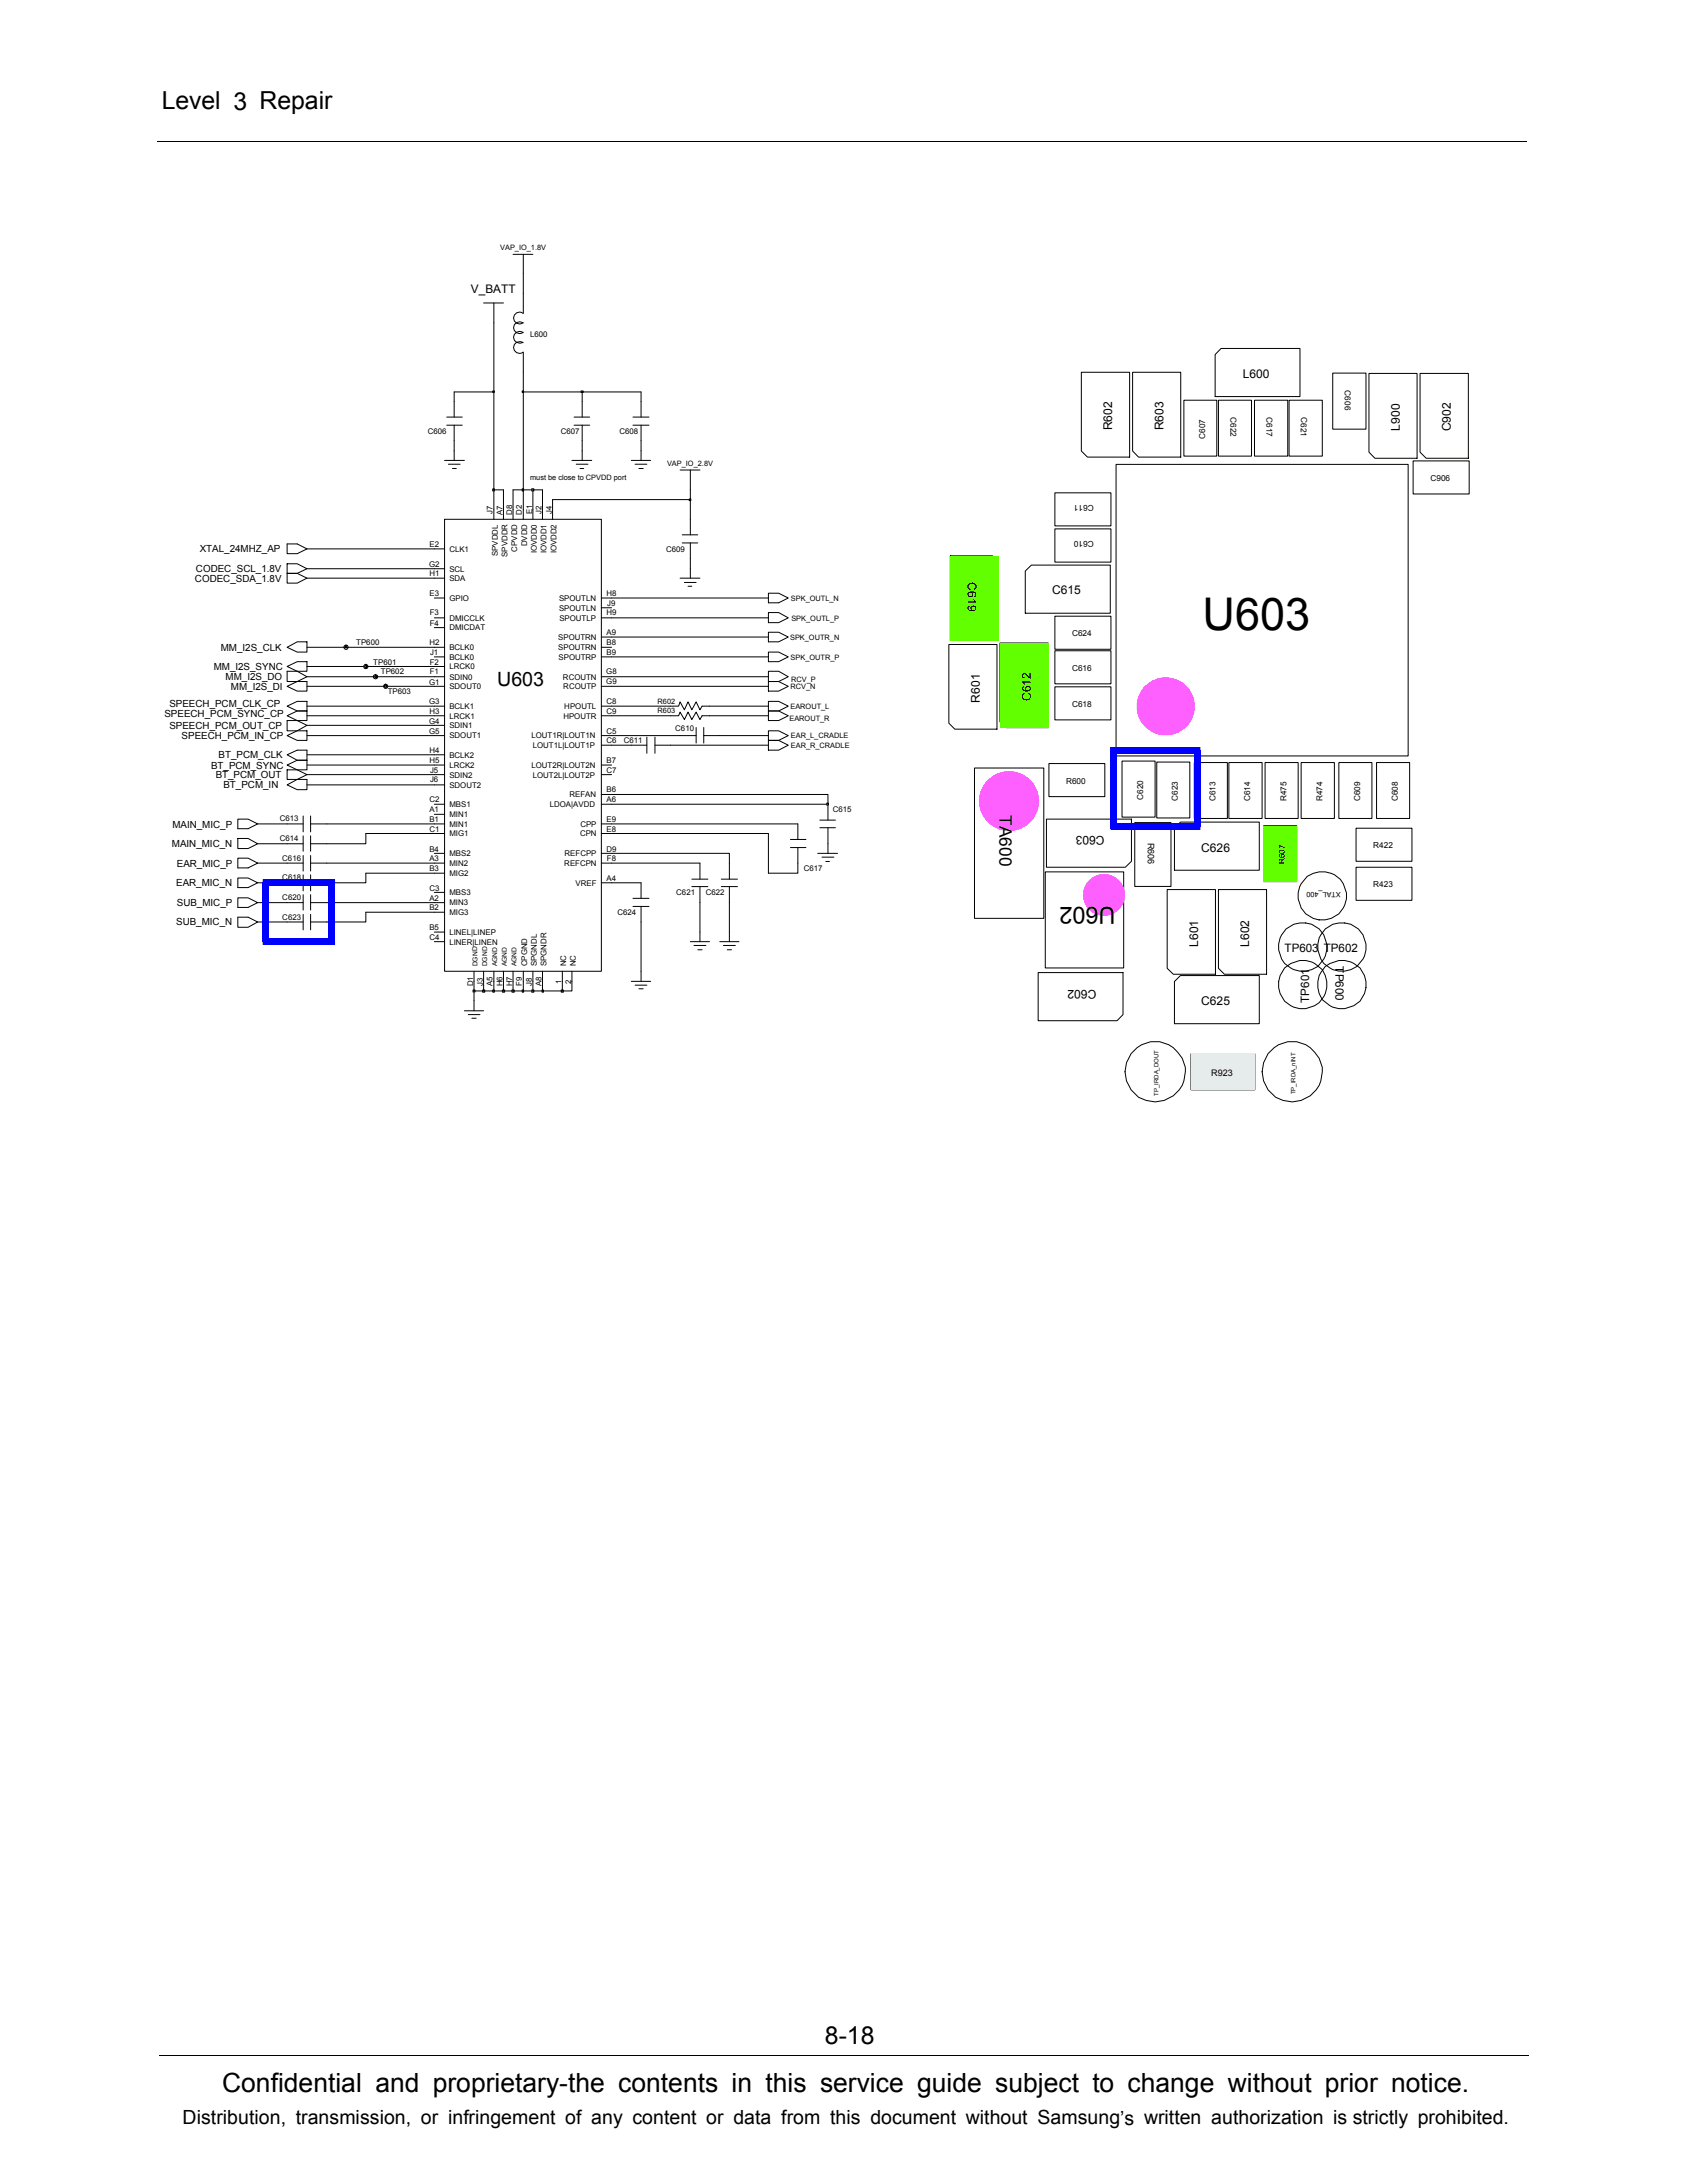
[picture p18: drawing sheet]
<svg xmlns="http://www.w3.org/2000/svg" width="216mm" height="279mm" viewBox="0 0 216 279" stroke-linecap="round" stroke-linejoin="round" font-family="sans-serif">
<defs><g id="words">
<text font-size="5.8" x="153.9" y="80.6">U603</text>
<text font-size="3.4" x="28.4" y="267.7">Confidential and proprietary-the contents in this service guide subject to change without prior notice.</text>
<g font-size="3.2">
<text x="20.7" y="14">Level 3 Repair</text>
<text x="105.6" y="261.6">8-18</text>
</g>
<text font-size="3" x="142.7" y="116.1" transform="rotate(-180 142.7 116.1)">U602</text>
<g font-size="2.5">
<text x="63.6" y="87.8">U603</text>
<text x="23.4" y="271.9">Distribution, transmission, or infringement of any content or data from this document without Samsung’s written authorization is strictly prohibited.</text>
</g>
<text font-size="2.2" x="127.9" y="104.4" transform="rotate(90 127.9 104.4)">TA600</text>
<g font-size="1.5">
<text x="60.3" y="37.5">V_BATT</text>
<text x="159" y="48.4">L600</text>
<text x="142.3" y="55.1" transform="rotate(-90 142.3 55.1)">R602</text>
<text x="148.9" y="55.1" transform="rotate(-90 148.9 55.1)">R603</text>
<text x="179.1" y="55.1" transform="rotate(-90 179.1 55.1)">L900</text>
<text x="185.7" y="55.2" transform="rotate(-90 185.7 55.2)">C902</text>
<text x="123.8" y="74.5" transform="rotate(90 123.8 74.5)">C619</text>
<text x="134.7" y="76.1">C615</text>
<text x="125.4" y="89.9" transform="rotate(-90 125.4 89.9)">R601</text>
<text x="131.9" y="89.7" transform="rotate(-90 131.9 89.7)">C612</text>
<text x="141.4" y="107.1" transform="rotate(-180 141.4 107.1)">C603</text>
<text x="153.7" y="109">C626</text>
<text x="153.3" y="121.2" transform="rotate(-90 153.3 121.2)">L601</text>
<text x="159.9" y="121.2" transform="rotate(-90 159.9 121.2)">L602</text>
<text x="164.4" y="121.9">TP603 TP602</text>
<text x="170.9" y="123.7" transform="rotate(90 170.9 123.7)">TP600</text>
<text x="140.3" y="126.7" transform="rotate(-180 140.3 126.7)">C602</text>
<text x="153.7" y="128.6">C625</text>
<text x="167.6" y="128.3" transform="rotate(-90 167.6 128.3)">TP601</text>
</g>
<g font-size="1.3">
<text x="25.6" y="70.7">XTAL_24MHZ_AP</text>
<text x="25" y="74.5">CODEC_SDA_1.8V</text>
<text x="25.1" y="73.2">CODEC_SCL_1.8V</text>
<text x="28.3" y="83.3">MM_I2S_CLK</text>
<text x="27.3" y="85.8">MM_I2S_SYNC</text>
<text x="28.9" y="87.1">MM_I2S_DO</text>
<text x="29.5" y="88.3">MM_I2S_DI</text>
<text x="21" y="91.7">SPEECH_PCM_SYNC_CP</text>
<text x="21.7" y="90.5">SPEECH_PCM_CLK_CP</text>
<text x="21.7" y="93.3">SPEECH_PCM_OUT_CP</text>
<text x="23.2" y="94.6">SPEECH_PCM_IN_CP</text>
<text x="27" y="98.4">BT_PCM_SYNC</text>
<text x="27.6" y="99.6">BT_PCM_OUT</text>
<text x="28" y="97.1">BT_PCM_CLK</text>
<text x="28.6" y="100.9">BT_PCM_IN</text>
<text x="22.1" y="105.9">MAIN_MIC_P</text>
<text x="22" y="108.5">MAIN_MIC_N</text>
<text x="22.5" y="113.5">EAR_MIC_N</text>
<text x="22.6" y="110.9">EAR_MIC_P</text>
<text x="22.5" y="118.4">SUB_MIC_N</text>
<text x="22.6" y="116">SUB_MIC_P</text>
</g>
<g font-size="1.2">
<text x="146.9" y="107.9" transform="rotate(90 146.9 107.9)">R606</text>
<text x="155" y="137.7">R923</text>
</g>
<g font-size="1.1">
<text x="157.5" y="53.4" transform="rotate(90 157.5 53.4)">C622</text>
<text x="162.1" y="53.4" transform="rotate(90 162.1 53.4)">C617</text>
<text x="166.5" y="53.4" transform="rotate(90 166.5 53.4)">C621</text>
<text x="172.1" y="50" transform="rotate(90 172.1 50)">C606</text>
<text x="154.2" y="56.2" transform="rotate(-90 154.2 56.2)">C607</text>
<text x="140" y="64.6" transform="rotate(-180 140 64.6)">C611</text>
<text x="183.1" y="61.6">C906</text>
<text x="140" y="69.2" transform="rotate(-180 140 69.2)">C610</text>
<text x="137.2" y="81.4">C624</text>
<text x="137.2" y="85.9">C616</text>
<text x="137.2" y="90.5">C618</text>
<text x="136.4" y="100.3">R600</text>
<text x="146.3" y="102.4" transform="rotate(-90 146.3 102.4)">C620</text>
<text x="150.7" y="102.5" transform="rotate(-90 150.7 102.5)">C623</text>
<text x="155.6" y="102.6" transform="rotate(-90 155.6 102.6)">C613</text>
<text x="160" y="102.6" transform="rotate(-90 160 102.6)">C614</text>
<text x="164.7" y="102.6" transform="rotate(-90 164.7 102.6)">R475</text>
<text x="169.3" y="102.6" transform="rotate(-90 169.3 102.6)">R474</text>
<text x="174.1" y="102.6" transform="rotate(-90 174.1 102.6)">C609</text>
<text x="178.9" y="102.6" transform="rotate(-90 178.9 102.6)">C608</text>
<text x="164.4" y="110.6" transform="rotate(-90 164.4 110.6)">R607</text>
<text x="175.7" y="108.6">R422</text>
<text x="175.7" y="113.6">R423</text>
</g>
<g font-size="1">
<text x="67.8" y="43.2">L600</text>
<text x="54.8" y="55.5">C606</text>
<text x="71.8" y="55.5">C607</text>
<text x="79.3" y="55.5">C608</text>
<text x="63" y="65.8" transform="rotate(-90 63 65.8)">J7</text>
<text x="64.3" y="65.9" transform="rotate(-90 64.3 65.9)">A7</text>
<text x="65.6" y="65.9" transform="rotate(-90 65.6 65.9)">D8</text>
<text x="66.8" y="65.9" transform="rotate(-90 66.8 65.9)">D2</text>
<text x="68.1" y="65.8" transform="rotate(-90 68.1 65.8)">E1</text>
<text x="69.3" y="65.8" transform="rotate(-90 69.3 65.8)">J2</text>
<text x="70.6" y="65.8" transform="rotate(-90 70.6 65.8)">J4</text>
<text x="55" y="70">E2</text>
<text x="57.5" y="70.6">CLK1</text>
<text x="63.7" y="71.2" transform="rotate(-90 63.7 71.2)">SPVDDL</text>
<text x="64.9" y="71.3" transform="rotate(-90 64.9 71.3)">SPVDDR</text>
<text x="66.2" y="70.6" transform="rotate(-90 66.2 70.6)">CPVDD</text>
<text x="67.5" y="69.9" transform="rotate(-90 67.5 69.9)">DVDD</text>
<text x="68.7" y="70.8" transform="rotate(-90 68.7 70.8)">IOVDD0</text>
<text x="69.9" y="70.8" transform="rotate(-90 69.9 70.8)">IOVDD1</text>
<text x="71.2" y="70.8" transform="rotate(-90 71.2 70.8)">IOVDD2</text>
<text x="85.3" y="70.6">C609</text>
<text x="54.9" y="72.5">G2</text>
<text x="54.9" y="73.8">H1</text>
<text x="55" y="76.3">E3</text>
<text x="57.5" y="76.9">GPIO</text>
<text x="57.5" y="73.2">SCL</text>
<text x="57.5" y="74.4">SDA</text>
<text x="71.5" y="76.9">SPOUTLN</text>
<text x="77.6" y="76.3">H8</text>
<text x="77.7" y="77.5">J9</text>
<text x="45.6" y="82.5">TP600</text>
<text x="54.9" y="82.5">H2</text>
<text x="55" y="78.8">F3</text>
<text x="55" y="80.1">F4</text>
<text x="55" y="83.8">J1</text>
<text x="57.5" y="83.2">BCLK0</text>
<text x="57.5" y="79.5">DMICCLK</text>
<text x="57.5" y="80.7">DMICDAT</text>
<text x="71.4" y="81.9">SPOUTRN</text>
<text x="71.4" y="83.2">SPOUTRN</text>
<text x="71.5" y="78.1">SPOUTLN</text>
<text x="71.6" y="79.5">SPOUTLP</text>
<text x="77.6" y="78.8">H9</text>
<text x="77.6" y="81.3">A9</text>
<text x="77.6" y="82.5">B8</text>
<text x="77.6" y="83.8">B9</text>
<text x="47.8" y="85.1">TP601</text>
<text x="48.7" y="86.3">TP602</text>
<text x="49.6" y="88.8">TP603</text>
<text x="54.9" y="87.6">G1</text>
<text x="55" y="86.3">F1</text>
<text x="55" y="85.1">F2</text>
<text x="57.5" y="84.4">BCLK0</text>
<text x="57.5" y="88.2">SDOUT0</text>
<text x="57.5" y="87">SDIN0</text>
<text x="57.5" y="85.7">LRCK0</text>
<text x="71.5" y="84.4">SPOUTRP</text>
<text x="72.1" y="87">RCOUTN</text>
<text x="72.1" y="88.2">RCOUTP</text>
<text x="77.6" y="86.3">G8</text>
<text x="77.6" y="87.6">G9</text>
<text x="54.9" y="92.6">G4</text>
<text x="54.9" y="93.9">G5</text>
<text x="54.9" y="90.1">G3</text>
<text x="54.9" y="91.4">H3</text>
<text x="57.5" y="93.2">SDIN1</text>
<text x="57.5" y="94.5">SDOUT1</text>
<text x="57.5" y="90.8">BCLK1</text>
<text x="57.5" y="92">LRCK1</text>
<text x="68" y="94.5">LOUT1R|LOUT1N</text>
<text x="68.2" y="95.8">LOUT1L|LOUT1P</text>
<text x="72.1" y="92">HPOUTR</text>
<text x="72.2" y="90.8">HPOUTL</text>
<text x="77.6" y="93.9">C5</text>
<text x="77.6" y="95.1">C6</text>
<text x="77.6" y="90.1">C8</text>
<text x="77.6" y="91.4">C9</text>
<text x="79.8" y="95.1">C611</text>
<text x="86.4" y="93.5">C610</text>
<text x="54.9" y="97.7">H5</text>
<text x="54.9" y="96.4">H4</text>
<text x="55" y="98.9">J5</text>
<text x="55" y="100.1">J6</text>
<text x="57.5" y="99.5">SDIN2</text>
<text x="57.5" y="100.8">SDOUT2</text>
<text x="57.5" y="98.3">LRCK2</text>
<text x="57.5" y="97">BCLK2</text>
<text x="68" y="98.3">LOUT2R|LOUT2N</text>
<text x="68.2" y="99.5">LOUT2L|LOUT2P</text>
<text x="77.6" y="101.4">B6</text>
<text x="77.6" y="97.7">B7</text>
<text x="77.6" y="98.9">C7</text>
<text x="35.8" y="107.7">C614</text>
<text x="35.8" y="105.1">C613</text>
<text x="54.9" y="105.2">B1</text>
<text x="54.9" y="106.4">C1</text>
<text x="54.9" y="102.7">C2</text>
<text x="54.9" y="103.9">A1</text>
<text x="57.5" y="105.8">MIN1</text>
<text x="57.5" y="107.1">MIG1</text>
<text x="57.5" y="103.3">MBS1</text>
<text x="57.5" y="104.6">MIN1</text>
<text x="70.4" y="103.3">LDOA|AVDD</text>
<text x="72.9" y="102.1">REFAN</text>
<text x="74.2" y="107.1">CPN</text>
<text x="74.3" y="105.8">CPP</text>
<text x="77.6" y="102.7">A6</text>
<text x="77.6" y="106.4">E8</text>
<text x="77.6" y="105.2">E9</text>
<text x="106.6" y="103.9">C615</text>
<text x="36.1" y="110.2">C616</text>
<text x="36.1" y="112.6">C618</text>
<text x="54.9" y="111.4">B3</text>
<text x="54.9" y="109">B4</text>
<text x="54.9" y="114">C3</text>
<text x="54.9" y="110.2">A3</text>
<text x="57.5" y="112.1">MIG2</text>
<text x="57.5" y="109.6">MBS2</text>
<text x="57.5" y="110.8">MIN2</text>
<text x="72.2" y="110.8">REFCPN</text>
<text x="72.3" y="109.6">REFCPP</text>
<text x="73.7" y="113.4">VREF</text>
<text x="77.6" y="109">D9</text>
<text x="77.6" y="112.8">A4</text>
<text x="77.7" y="110.2">F8</text>
<text x="102.9" y="111.4">C617</text>
<text x="36.1" y="117.7">C623</text>
<text x="36.1" y="115.2">C620</text>
<text x="54.9" y="116.5">B2</text>
<text x="54.9" y="119.1">B5</text>
<text x="54.9" y="115.3">A2</text>
<text x="57.5" y="117.1">MIG3</text>
<text x="57.5" y="114.6">MBS3</text>
<text x="57.5" y="119.7">LINEL|LINEP</text>
<text x="57.5" y="115.9">MIN3</text>
<text x="79" y="117.1">C624</text>
<text x="86.6" y="114.6">C621</text>
<text x="90.3" y="114.6">C622</text>
<text x="54.9" y="120.3">C4</text>
<text x="57.5" y="120.9">LINER|LINEN</text>
<text x="67.5" y="123.7" transform="rotate(-90 67.5 123.7)">CPGND</text>
<text x="68.7" y="123.7" transform="rotate(-90 68.7 123.7)">SPGNDL</text>
<text x="69.9" y="123.7" transform="rotate(-90 69.9 123.7)">SPGNDR</text>
<text x="71.9" y="125.9" transform="rotate(-90 71.9 125.9)">1</text>
<text x="72.5" y="123.7" transform="rotate(-90 72.5 123.7)">NC</text>
<text x="73.1" y="125.9" transform="rotate(-90 73.1 125.9)">2</text>
<text x="73.7" y="123.7" transform="rotate(-90 73.7 123.7)">NC</text>
<text x="60.6" y="126.2" transform="rotate(-90 60.6 126.2)">D1</text>
<text x="61.8" y="126.2" transform="rotate(-90 61.8 126.2)">J3</text>
<text x="63" y="126.2" transform="rotate(-90 63 126.2)">A5</text>
<text x="64.3" y="126.2" transform="rotate(-90 64.3 126.2)">H6</text>
<text x="65.6" y="126.2" transform="rotate(-90 65.6 126.2)">H7</text>
<text x="66.8" y="126.2" transform="rotate(-90 66.8 126.2)">F9</text>
<text x="68.1" y="126.2" transform="rotate(-90 68.1 126.2)">J8</text>
<text x="69.3" y="126.2" transform="rotate(-90 69.3 126.2)">A8</text>
</g>
<g font-size=".9">
<text x="64" y="31.9">VAP_IO_1.8V</text>
<text x="85.4" y="59.6">VAP_IO_2.8V</text>
<text x="67.8" y="61.5">must be close to CPVDD port</text>
<text x="101.2" y="76.9">SPK_OUTL_N</text>
<text x="101.1" y="81.9">SPK_OUTR_N</text>
<text x="101.3" y="79.4">SPK_OUTL_P</text>
<text x="101.2" y="88.2">RCV_N</text>
<text x="101.2" y="84.4">SPK_OUTR_P</text>
<text x="101.2" y="87.2">RCV_P</text>
<text x="84.2" y="90">R602</text>
<text x="84.2" y="91.3">R603</text>
<text x="101" y="92.3">EAROUT_R</text>
<text x="101.2" y="90.7">EAROUT_L</text>
<text x="101.2" y="94.5">EAR_L_CRADLE</text>
<text x="101.2" y="95.7">EAR_R_CRADLE</text>
<text x="171.6" y="114.1" transform="rotate(-180 171.6 114.1)">XTAL_400</text>
<text x="61.1" y="123.7" transform="rotate(-90 61.1 123.7)">DGND</text>
<text x="62.3" y="123.7" transform="rotate(-90 62.3 123.7)">DGND</text>
<text x="63.6" y="123.7" transform="rotate(-90 63.6 123.7)">AGND</text>
<text x="64.9" y="123.7" transform="rotate(-90 64.9 123.7)">AGND</text>
<text x="66.1" y="123.7" transform="rotate(-90 66.1 123.7)">AGND</text>
</g>
<g font-size=".8">
<text x="148.3" y="140.3" transform="rotate(-90 148.3 140.3)">TP_IRDA_DOUT</text>
<text x="165.8" y="140.1" transform="rotate(-90 165.8 140.1)">TP_IRDA_nINT</text>
</g>
</g></defs>
<g fill="none" stroke="#000" stroke-width=".13">
<path d="M20.2 18.1h175.3M61.9 38.8h2.5M63.2 38.8v2.5M65.7 32.6h2.5M67 32.6v2.4M67 37.5v2.6M56.9 58.9h2.5M57.2 53.4h2M57.2 54.4h2M57.4 59.4h1.5M57.9 60h.5M58.1 51.4v2"/>
<path d="M58.1 54.4v2M58.1 57.7v1.2M67 42.6a.75 .75 0 0 0-1.1 0 .75 .75 0 0 0 0 1.1 .75 .75 0 0 0 1 .1M67 40.1a.76 .76 0 0 0-1.1 .1 .76 .76 0 0 0 0 1 .76 .76 0 0 0 1.1 .1M67 43.9a.76 .76 0 0 0-1.1 .1 .76 .76 0 0 0 0 1 .76 .76 0 0 0 1.1 .1M67 41.3a.76 .76 0 0 0-1.1 .1 .76 .76 0 0 0 0 1 .76 .76 0 0 0 1.1 .1M67 45.1v2.5M73.2 58.9h2.5M73.5 54.4h2M73.5 53.4h2M73.7 59.4h1.5M74.2 60h.5"/>
<path d="M74.5 51.4v2M74.5 54.4v2M74.5 57.7v1.2M80.8 58.9h2.5M81 54.4h2.1M81 53.4h2.1M81.3 59.4h1.5M81.8 60h.5M82 51.4v2M82 54.4v2M82 57.7v1.2M36.7 69.6h1.3l1.3 .7-1.3 .6h-1.3z"/>
<path d="M36.7 73.4h1.3l1.3 .6-1.3 .6h-1.3zM36.7 72.2h1.3l1.3 .6-1.3 .6h-1.3zM55.6 72.8h1.3M55.6 76.5h1.3M55.6 74h1.3M55.6 70.3h1.3M55.6 79.1h1.3M56.9 66.5h.1M56.9 66.5h20.1v57.8h-20.1zM63.2 65.2v1.3M64.4 65.2v1.3M65.7 65.2v1.3"/>
<path d="M67 65.2v1.3M68.2 65.2v1.3M69.4 65.2v1.3M70.7 65.2v1.3M77 76.5h1.3M77 79.1h1.3M77 77.8h1.3M87 60.2h2.6M87 74h2.6M87.3 69.5h2M87.3 68.5h2M87.6 74.5h1.5"/>
<path d="M88.1 75h.4M88.3 60.2v2.5M88.3 66.5v2M88.3 69.5v2M88.3 72.8v1.2M98.3 78.4h1.4l1.2 .7-1.2 .6h-1.4zM98.3 75.9h1.4l1.2 .6-1.2 .7h-1.4zM36.7 92.2h1.3l1.3 .6-1.3 .7h-1.3zM36.7 87.8l1.3-.6h1.3v1.3h-1.3zM36.7 85.9h1.3l1.3 .7-1.3 .6h-1.3zM36.7 96.6l1.3-.6h1.3v1.3h-1.3zM36.7 85.3l1.3-.6h1.3v1.2h-1.3z"/>
<path d="M36.7 94.1l1.3-.6h1.3v1.3h-1.3zM36.7 97.9l1.3-.6h1.3v1.2h-1.3zM36.7 82.8l1.3-.7h1.3v1.4h-1.3zM36.7 91.6l1.3-.6h1.3v1.2h-1.3zM36.7 90.4l1.3-.6h1.3v1.2h-1.3zM36.7 98.5h1.3l1.3 .6-1.3 .7h-1.3zM55.6 90.4h1.3M55.6 80.3h1.3M55.6 84.1h1.3M55.6 86.6h1.3M55.6 92.8h1.3M55.6 96.6h1.3"/>
<path d="M55.6 99.1h1.3M55.6 94.1h1.3M55.6 91.6h1.3M55.6 82.8h1.3M55.6 85.3h1.3M55.6 87.8h1.3M55.6 97.9h1.3M77 94.1h1.3M77 90.4h1.3M77 82.8h1.3M77 86.6h1.3M77 97.9h1.3"/>
<path d="M77 91.6h1.3M77 84.1h1.3M77 87.8h1.3M77 99.1h1.3M77 81.5h1.3M77 95.4h1.3M80.8 95.4h2M82.8 94.3v2.1M83.8 95.4h2M83.8 94.3v2.1M85.8 90.4h1l.2-.6 .6 1 .5-1 .4 1 .6-1 .5 1 .3-.4h.9M85.8 91.6h1l.2-.5 .6 1 .5-1 .4 1 .6-1 .5 1 .3-.5h.9"/>
<path d="M87 94.1h2.1M89.1 93.1v2M90.1 94.1h2M90.1 93.1v2M98.3 91h1.4l1.2 .6-1.2 .6h-1.4zM98.3 93.5h1.4l1.2 .6-1.2 .7h-1.4zM98.3 94.8h1.4l1.2 .6-1.2 .6h-1.4zM98.3 89.8h1.4l1.2 .6-1.2 .6h-1.4zM98.3 83.5h1.4l1.2 .6-1.2 .6h-1.4zM98.3 80.9h1.4l1.2 .6-1.2 .6h-1.4zM98.3 85.9h1.4l1.2 .7-1.2 .6h-1.4zM98.3 87.2h1.4l1.2 .6-1.2 .7h-1.4z"/>
<path d="M30.4 107.3h1.3l1.3 .7-1.3 .6h-1.3zM30.4 104.8h1.3l1.3 .7-1.3 .6h-1.3zM30.4 109.8h1.3l1.3 .7-1.3 .6h-1.3zM30.4 117.4h1.3l1.3 .6-1.3 .7h-1.3zM30.4 112.4h1.3l1.3 .6-1.3 .6h-1.3zM30.4 114.9h1.3l1.3 .6-1.3 .6h-1.3zM36.7 100.5l1.3-.7h1.3v1.3h-1.3zM36.7 113h2.1M36.7 108h2.1M36.7 115.5h2.1M36.7 118h2.1M36.7 110.5h2.1"/>
<path d="M36.7 105.5h2.1M38.8 104.4v2.1M38.8 107v1.9M38.8 109.5v2M38.8 112v2M38.8 114.5v2M38.8 117v2M39.8 113h2M39.8 104.4v2.1M39.8 107v1.9M39.8 109.5v2M39.8 112v2"/>
<path d="M39.8 114.5v2M39.8 117v2M39.8 108h2M39.8 115.5h2M39.8 118h2M39.8 105.5h2M39.8 110.5h2M55.6 115.5h1.3M55.6 109.2h1.3M55.6 102.9h1.3M55.6 105.5h1.3M55.6 111.8h1.3"/>
<path d="M55.6 119.3h1.3M55.6 100.5h1.3M55.6 104.2h1.3M55.6 106.7h1.3M55.6 110.5h1.3M55.6 114.2h1.3M55.6 116.8h1.3M77 113h1.3M77 109.2h1.3M77 105.5h1.3M77 101.7h1.3M77 102.9h1.3"/>
<path d="M77 106.7h1.3M77 110.5h1.3M81 116h2.1M81 115h2.1M82 113v2M82 116v2M88.5 112.5h2.1M88.5 113.5h2.1M89.6 110.5v2M89.6 113.5v2M89.6 119.3v1.2M92.3 113.5h2.1"/>
<path d="M92.3 112.5h2.1M93.3 110.5v2M93.3 113.5v2M93.3 119.3v1.2M101.2 108.5h1.9M101.2 107.4h1.9M102.1 105.5v1.9M102.1 108.5v2M104.6 109.2h2.6M104.9 105.9h2M104.9 105h2M105.2 109.7h1.5"/>
<path d="M105.7 110.3h.5M106 102.9v2.1M106 105.9v3.3M55.6 120.5h1.3M59.4 129.4h2.5M59.9 129.9h1.5M60.4 130.3h.5M60.7 124.3v1.3M60.7 126.8v2.6M61.9 124.3v1.3M63.2 124.3v1.3M64.4 124.3v1.3"/>
<path d="M65.7 124.3v1.3M67 124.3v1.3M68.2 124.3v1.3M69.4 124.3v1.3M72 124.3v1.3M73.2 124.3v1.3M80.8 125.6h2.5M81.3 126.1h1.5M81.8 126.6h.5M82 124.3v1.3M88.3 120.5h2.5M88.8 121h1.5"/>
<path d="M89.3 121.6h.6M92.1 120.5h2.5M92.6 121h1.5M93.1 121.6h.5M20.4 263h175.3"/>
<circle cx="44.3" cy="82.8" r=".27"/>
<circle cx="46.8" cy="85.3" r=".28"/>
<circle cx="48.1" cy="86.6" r=".28"/>
<circle cx="49.4" cy="87.8" r=".27"/>
</g>
<path d="M60.5 126.7h.3v.3h-.3z" fill="#c4c4c4"/>
<path d="M60.5 126.7h.3v.3h-.3zM60.7 125.6v1.2h1.2" fill="none" stroke="#000" stroke-width=".13"/>
<path d="M61.8 126.7h.2v.3h-.2z" fill="#c4c4c4"/>
<path d="M61.8 126.7h.2v.3h-.2zM61.9 125.6v1.2h1.3" fill="none" stroke="#000" stroke-width=".13"/>
<path d="M63.1 126.7h.2v.3h-.2z" fill="#c4c4c4"/>
<path d="M63.1 126.7h.2v.3h-.2zM63.2 125.6v1.2h1.2" fill="none" stroke="#000" stroke-width=".13"/>
<path d="M64.3 126.7h.3v.3h-.3z" fill="#c4c4c4"/>
<path d="M64.3 126.7h.3v.3h-.3zM64.4 125.6v1.2h1.3" fill="none" stroke="#000" stroke-width=".13"/>
<path d="M65.5 126.7h.3v.3h-.3z" fill="#c4c4c4"/>
<path d="M65.5 126.7h.3v.3h-.3zM65.7 125.6v1.2h1.3" fill="none" stroke="#000" stroke-width=".13"/>
<path d="M66.8 126.7h.2v.3h-.2z" fill="#c4c4c4"/>
<path d="M66.8 126.7h.2v.3h-.2zM67 125.6v1.2h1.2" fill="none" stroke="#000" stroke-width=".13"/>
<path d="M68.1 126.7h.2v.3h-.2z" fill="#c4c4c4"/>
<path d="M68.1 126.7h.2v.3h-.2zM68.2 125.6v1.2h1.2" fill="none" stroke="#000" stroke-width=".13"/>
<path d="M69.4 126.7h.2v.3h-.2z" fill="#c4c4c4"/>
<path d="M69.4 126.7h.2v.3h-.2zM69.4 125.6v1.2h2.6" fill="none" stroke="#000" stroke-width=".13"/>
<path d="M71.8 126.7h.3v.3h-.3z" fill="#c4c4c4"/>
<g fill="none" stroke="#000" stroke-width=".13">
<path d="M33 118h3.7M33 115.5h3.7M33 113h3.7M33 110.5h3.7M33 108h3.7M33 105.5h3.7M41.8 115.5h13.8M41.8 110.5h13.8M41.8 105.5h13.8M55.6 116.8h-8.8v1.2h-5M55.6 111.8h-8.8v1.2h-5M55.6 106.7h-8.8v1.3h-5"/>
<path d="M78.3 102.9h27.7M78.3 106.7h20v5.1h3.8v-1.3M78.3 109.2h15v1.3M78.3 113h3.7M78.3 110.5h11.3M78.3 105.5h23.8M82 118v6.3M89.6 115.5v3.8M93.3 115.5v3.8M71.8 126.7h.3v.3h-.3zM72 125.6v1.2h1.2v-1.2"/>
</g>
<path d="M105.8 102.8h.2v.3h-.2z" fill="#c4c4c4"/>
<g fill="none" stroke="#000" stroke-width=".13">
<path d="M39.3 97.9h16.3M39.3 96.6h16.3M39.3 94.1h16.3M39.3 92.8h16.3M39.3 91.6h16.3M39.3 90.4h16.3M39.3 87.8h10.1M39.3 99.1h16.3M78.3 95.4h2.5M78.3 94.1h8.7M78.3 91.6h7.5M78.3 90.4h7.5"/>
<path d="M85.8 95.4h12.5M90.8 91.6h7.5M90.8 90.4h7.5M92.1 94.1h6.2M39.3 100.5h16.3M78.3 101.7h27.7v1.2M105.8 102.8h.2v.3h-.2z"/>
</g>
<path d="M49.2 87.7h.3v.3h-.3z" fill="#c4c4c4"/>
<path d="M39.3 86.6h8.7M49.2 87.7h.3v.3h-.3zM49.4 87.8h6.2M78.3 87.8h20" fill="none" stroke="#000" stroke-width=".13"/>
<path d="M48 86.5h.2v.2h-.2z" fill="#c4c4c4"/>
<path d="M39.3 85.3h7.5M48 86.5h.2v.2h-.2zM48 86.6h7.6M78.3 86.6h20" fill="none" stroke="#000" stroke-width=".13"/>
<path d="M46.7 85.2h.2v.2h-.2z" fill="#c4c4c4"/>
<path d="M39.3 82.8h5M46.7 85.2h.2v.2h-.2zM46.8 85.3h8.8M78.3 84.1h20" fill="none" stroke="#000" stroke-width=".13"/>
<path d="M44.2 82.7h.2v.2h-.2z" fill="#c4c4c4"/>
<g fill="none" stroke="#000" stroke-width=".13">
<path d="M39.3 74h16.3M39.3 70.3h16.3M39.3 72.8h16.3M63.2 62.7v2.5M64.4 62.7v2.5M65.7 62.7v2.5M67 62.7v2.5M68.2 62.7v2.5M69.4 62.7v2.5M70.7 65.2v-1.3h17.6v2.6M78.3 76.5h20M78.3 79.1h20"/>
<path d="M88.3 71.5v1.3M44.2 82.7h.2v.2h-.2zM44.3 82.8h11.3M78.3 81.5h20"/>
</g>
<path d="M88.2 63.9h.2v.2h-.2z" fill="#c4c4c4"/>
<path d="M88.2 63.9h.2v.2h-.2zM88.3 62.7v1.2" fill="none" stroke="#000" stroke-width=".13"/>
<path d="M63.1 62.6h.2v.2h-.2z" fill="#c4c4c4"/>
<path d="M63.2 50.2v12.5h1.2M63.1 62.6h.2v.2h-.2zM65.7 62.7h1.3" fill="none" stroke="#000" stroke-width=".13"/>
<path d="M66.8 62.6h.2v.2h-.2z" fill="#c4c4c4"/>
<path d="M67 50.2v12.5h1.2M66.8 62.6h.2v.2h-.2z" fill="none" stroke="#000" stroke-width=".13"/>
<path d="M68.1 62.6h.2v.2h-.2z" fill="#c4c4c4"/>
<path d="M58.1 56.4v1.3M63.2 50.2h-5.1v1.2M74.5 50.2v1.2M74.5 56.4v1.3M82 50.2v1.2M82 56.4v1.3M68.1 62.6h.2v.2h-.2zM68.2 62.7h1.2" fill="none" stroke="#000" stroke-width=".13"/>
<path d="M63.1 50h.2v.2h-.2z" fill="#c4c4c4"/>
<path d="M63.1 50h.2v.2h-.2zM63.2 41.3v8.9" fill="none" stroke="#000" stroke-width=".13"/>
<path d="M66.8 50h.2v.2h-.2z" fill="#c4c4c4"/>
<path d="M66.8 50h.2v.2h-.2zM67 47.6v2.6h7.5" fill="none" stroke="#000" stroke-width=".13"/>
<path d="M74.4 50h.2v.2h-.2z" fill="#c4c4c4"/>
<g fill="none" stroke="#000" stroke-width=".13">
<path d="M67 35v2.5M74.4 50h.2v.2h-.2zM74.5 50.2h7.5M138.4 47.6h6.2v10.9h-5.4l-.8-.8zM142.8 59.4h37.4v37.4h-37.4zM144.9 47.6h6.2v10.9h-5.4l-.8-.8zM151.5 51.2h4.2v7.2h-4.2zM155.9 51.2h4.3v7.2h-4.3zM156.3 44.6h10.1v6.2h-10.9v-5.4zM160.5 51.2h4.3v7.2h-4.3zM165 51.2h4.2v7.2h-4.2zM170.6 47.8h4.2v7.1h-4.2z"/>
<path d="M175.2 47.8h6.2v10.9h-5.4l-.8-.8zM180.8 59h7.2v4.2h-7.2zM181.7 47.8h6.2v10.9h-5.4l-.8-.8zM121.6 71.1h5.4l.8 .8v10.1h-6.2zM131.2 73.1l.8-.8h10.1v6.2h-10.9zM135 67.7h7.2v4.2h-7.2zM135 63.1h7.2v4.2h-7.2zM135 78.9h7.2v4.2h-7.2zM121.4 82.5h6.2v10.8h-5.4l-.8-.7zM124.7 98.3h8.9v19.2h-8.9zM128 82.3h6.2v10.8h-5.4l-.8-.7zM134.2 97.7h7.2v4.3h-7.2z"/>
<path d="M135 83.3h7.2v4.2h-7.2zM135 87.9h7.2v4.2h-7.2zM143.6 97.4h4.2v7.2h-4.2zM148 97.5h4.3v7.2h-4.3zM152.8 97.6h4.3v7.2h-4.3zM157.3 97.6h4.2v7.2h-4.2zM161.9 97.6h4.2v7.2h-4.2zM166.5 97.6h4.3v7.2h-4.3zM171.3 97.6h4.3v7.2h-4.3zM176.2 97.6h4.2v7.2h-4.2zM133.8 111.6h10v12.3h-10zM133.9 104.8h10.9v5.4l-.8 .8h-10.1z"/>
<path d="M145.2 105.3h4.7v8.2h-4.7zM149.4 113.9h6.2v10.8h-5.4l-.8-.8zM151.1 105.2h10.1v6.2h-10.9v-5.4zM155.9 113.9h6.2v10.8h-5.4l-.8-.8zM161.7 105.7h4.2v7.1h-4.2zM173.5 106h7.2v4.2h-7.2zM173.5 111h7.2v4.2h-7.2zM132.9 124.5h10.8v5.4l-.7 .7h-10.1zM150.3 125.6l.8-.7h10.1v6.1h-10.9zM152.4 134.9h8.2v4.6h-8.2z"/>
<circle cx="169.2" cy="114.6" r="3.1"/>
<circle cx="147.8" cy="137.2" r="3.9"/>
<circle cx="165.4" cy="137.2" r="3.8"/>
<circle cx="166.7" cy="126" r="3.1"/>
<circle cx="166.7" cy="121.2" r="3.1"/>
<circle cx="171.7" cy="126" r="3.1"/>
<circle cx="171.8" cy="121.2" r="3.1"/>
</g>
<g fill="#62ff00">
<path d="M128 82.3h6.2v10.8h-6.2z"/>
<path d="M121.6 71.1h6.2v10.9h-6.2z"/>
<path d="M161.7 105.7h4.2v7.1h-4.2z"/>
</g>
<path d="M152.4 134.9h8.2v4.6h-8.2z" fill="#e5eceb"/>
<g fill="#fe5fff">
<circle cx="129.1" cy="102.5" r="3.9"/>
<circle cx="141.3" cy="114.6" r="2.69"/>
<circle cx="149.2" cy="90.4" r="3.7"/>
</g>
<g fill="#00f">
<path d="M142.1 95.6h.4v.8h.4v-.4h-.8z" fill-rule="evenodd"/>
<path d="M153.2 95.6h.4v.4h-.8v.4h.4z" fill-rule="evenodd"/>
<path d="M152.8 105.4v.4h.8v.4h-.4v-.8z" fill-rule="evenodd"/>
<path d="M142.5 105.4h.4v.4h-.8v.4h.4z" fill-rule="evenodd"/>
<path d="M33.6 112.5h.4v.8h.4v-.4h-.8z" fill-rule="evenodd"/>
<path d="M42.5 112.5h.4v.4h-.8v.4h.4z" fill-rule="evenodd"/>
<path d="M42.1 120.1h.4v.8h.4v-.4h-.8z" fill-rule="evenodd"/>
<path d="M34 120.1h.4v.4h-.8v.4h.4z" fill-rule="evenodd"/>
</g>
<g fill="#00f">
<path d="M142.5 95.6h10.7v.8h-10.7z"/>
<path d="M152.8 96h.8v9.8h-.8z"/>
<path d="M142.5 105.4h10.7v.8h-10.7z"/>
<path d="M142.1 96h.8v9.8h-.8z"/>
<path d="M34 112.5h8.5v.8h-8.5z"/>
<path d="M42.1 112.9h.8v7.6h-.8z"/>
<path d="M34 120.1h8.5v.8h-8.5z"/>
<path d="M33.6 112.9h.8v7.6h-.8z"/>
</g>
<use href="#words"/>
</svg>
